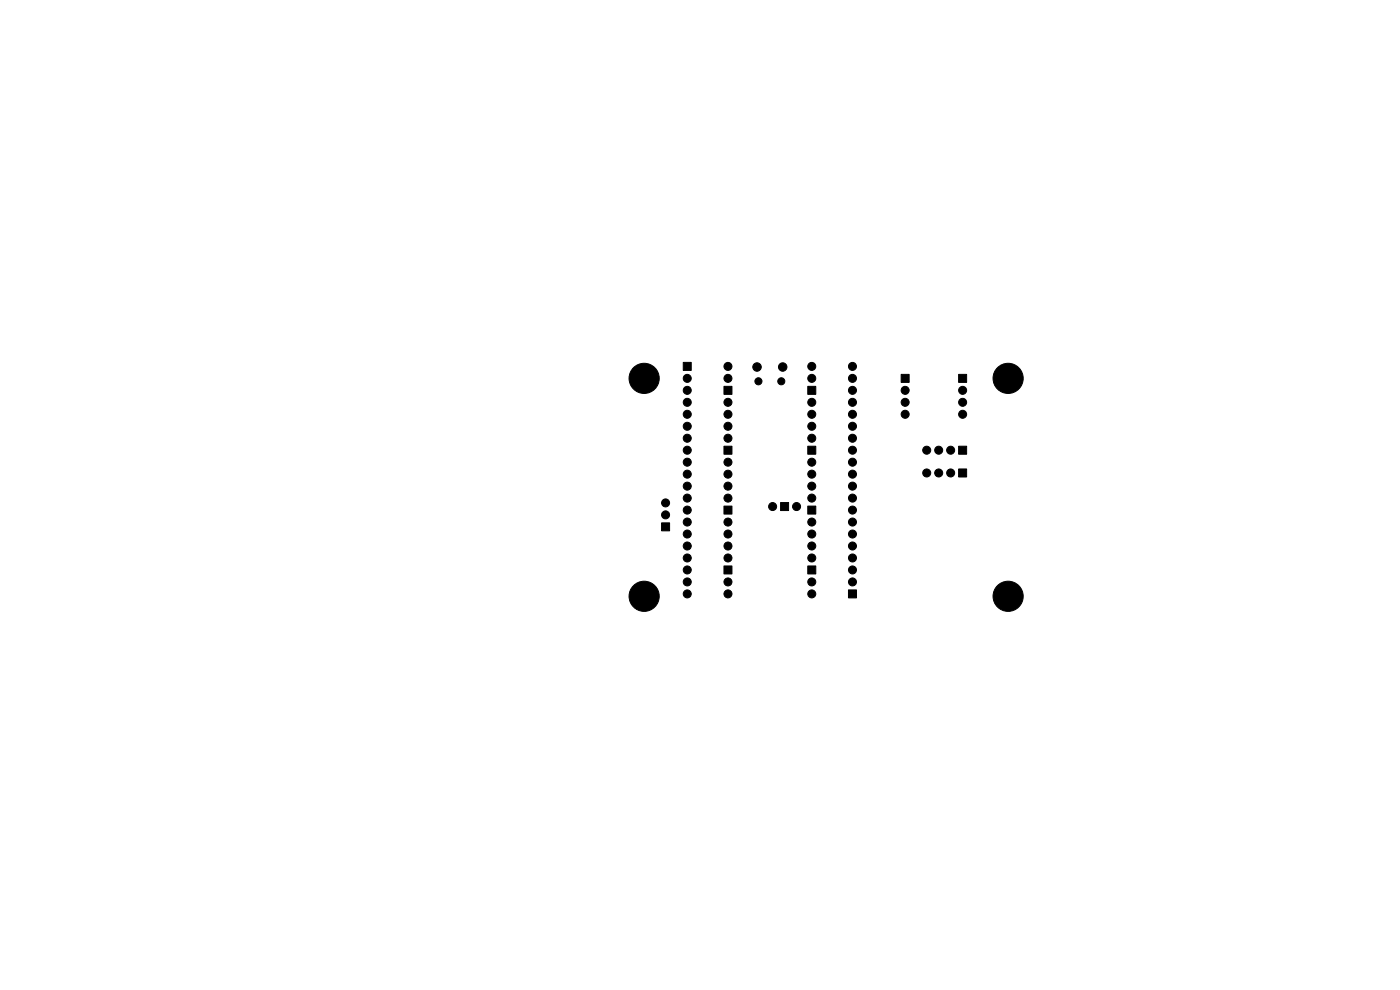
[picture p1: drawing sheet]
<svg xmlns="http://www.w3.org/2000/svg" width="297mm" height="210mm" viewBox="0 0 297 210" stroke-linecap="round" stroke-linejoin="round" font-family="sans-serif">
<g fill="#000" stroke="#000" stroke-width=".21">
<path d="M144.9 76.9h1.7v1.7h-1.7zM153.6 82h1.7v1.7h-1.7zM153.6 94.7h1.7v1.7h-1.7zM171.4 94.7h1.7v1.7h-1.7zM171.4 82h1.7v1.7h-1.7zM191.2 79.4h1.7v1.7h-1.7zM203.4 99.5h1.7v1.7h-1.7zM203.4 94.7h1.7v1.7h-1.7zM203.4 79.4h1.7v1.7h-1.7zM140.3 110.9h1.7v1.7h-1.7zM153.6 107.4h1.7v1.7h-1.7zM165.6 106.6h1.7v1.7h-1.7z"/>
<path d="M171.4 107.4h1.7v1.7h-1.7zM153.6 120.1h1.7v1.7h-1.7zM171.4 120.1h1.7v1.7h-1.7zM180 125.1h1.7v1.7h-1.7z"/>
<circle cx="135" cy="78.6" r=".4"/>
<circle cx="136.7" cy="77.9" r=".4"/>
<circle cx="138.3" cy="78.6" r=".4"/>
<circle cx="154.4" cy="77.7" r=".85"/>
<circle cx="160.6" cy="77.9" r=".9"/>
<circle cx="166" cy="77.9" r=".9"/>
<circle cx="172.2" cy="77.7" r=".85"/>
<circle cx="180.8" cy="77.7" r=".85"/>
<circle cx="212.2" cy="78.6" r=".4"/>
<circle cx="213.9" cy="77.9" r=".4"/>
<circle cx="215.6" cy="78.6" r=".4"/>
<circle cx="134.3" cy="80.3" r=".4"/>
<circle cx="135" cy="82" r=".4"/>
<circle cx="136.7" cy="82.7" r=".4"/>
<circle cx="136.7" cy="80.3" r="3.2"/>
<circle cx="138.3" cy="82" r=".4"/>
<circle cx="139.1" cy="80.3" r=".4"/>
<circle cx="145.8" cy="87.9" r=".85"/>
<circle cx="145.8" cy="90.4" r=".85"/>
<circle cx="145.8" cy="85.3" r=".85"/>
<circle cx="145.8" cy="95.5" r=".85"/>
<circle cx="145.8" cy="98" r=".85"/>
<circle cx="145.8" cy="80.3" r=".85"/>
<circle cx="145.8" cy="93" r=".85"/>
<circle cx="145.8" cy="82.8" r=".85"/>
<circle cx="154.4" cy="93" r=".85"/>
<circle cx="154.4" cy="80.3" r=".85"/>
<circle cx="154.4" cy="85.3" r=".85"/>
<circle cx="154.4" cy="98" r=".85"/>
<circle cx="154.4" cy="87.9" r=".85"/>
<circle cx="154.4" cy="90.4" r=".85"/>
<circle cx="160.9" cy="80.9" r=".75"/>
<circle cx="165.7" cy="80.9" r=".75"/>
<circle cx="172.2" cy="85.3" r=".85"/>
<circle cx="172.2" cy="90.4" r=".85"/>
<circle cx="172.2" cy="98" r=".85"/>
<circle cx="172.2" cy="87.9" r=".85"/>
<circle cx="172.2" cy="80.3" r=".85"/>
<circle cx="172.2" cy="93" r=".85"/>
<circle cx="180.8" cy="90.4" r=".85"/>
<circle cx="180.8" cy="98" r=".85"/>
<circle cx="180.8" cy="95.5" r=".85"/>
<circle cx="180.8" cy="87.9" r=".85"/>
<circle cx="180.8" cy="85.3" r=".85"/>
<circle cx="180.8" cy="82.8" r=".85"/>
<circle cx="180.8" cy="80.3" r=".85"/>
<circle cx="180.8" cy="93" r=".85"/>
<circle cx="192" cy="82.8" r=".85"/>
<circle cx="192" cy="87.9" r=".85"/>
<circle cx="192" cy="85.3" r=".85"/>
<circle cx="196.6" cy="95.5" r=".85"/>
<circle cx="199.1" cy="95.5" r=".85"/>
<circle cx="201.7" cy="95.5" r=".85"/>
<circle cx="204.2" cy="82.8" r=".85"/>
<circle cx="204.2" cy="87.9" r=".85"/>
<circle cx="204.2" cy="85.3" r=".85"/>
<circle cx="211.5" cy="80.3" r=".4"/>
<circle cx="212.2" cy="82" r=".4"/>
<circle cx="213.9" cy="82.7" r=".4"/>
<circle cx="213.9" cy="80.3" r="3.2"/>
<circle cx="215.6" cy="82" r=".4"/>
<circle cx="216.3" cy="80.3" r=".4"/>
<circle cx="141.2" cy="109.2" r=".85"/>
<circle cx="141.2" cy="106.7" r=".85"/>
<circle cx="145.8" cy="110.7" r=".85"/>
<circle cx="145.8" cy="105.7" r=".85"/>
<circle cx="145.8" cy="118.4" r=".85"/>
<circle cx="145.8" cy="100.6" r=".85"/>
<circle cx="145.8" cy="115.8" r=".85"/>
<circle cx="145.8" cy="103.1" r=".85"/>
<circle cx="145.8" cy="108.2" r=".85"/>
<circle cx="145.8" cy="113.3" r=".85"/>
<circle cx="154.4" cy="115.8" r=".85"/>
<circle cx="154.4" cy="113.3" r=".85"/>
<circle cx="154.4" cy="103.1" r=".85"/>
<circle cx="154.4" cy="110.7" r=".85"/>
<circle cx="154.4" cy="118.4" r=".85"/>
<circle cx="154.4" cy="100.6" r=".85"/>
<circle cx="154.4" cy="105.7" r=".85"/>
<circle cx="163.9" cy="107.5" r=".85"/>
<circle cx="169" cy="107.5" r=".85"/>
<circle cx="172.2" cy="110.7" r=".85"/>
<circle cx="172.2" cy="118.4" r=".85"/>
<circle cx="172.2" cy="100.6" r=".85"/>
<circle cx="172.2" cy="105.7" r=".85"/>
<circle cx="172.2" cy="115.8" r=".85"/>
<circle cx="172.2" cy="103.1" r=".85"/>
<circle cx="172.2" cy="113.3" r=".85"/>
<circle cx="180.8" cy="118.4" r=".85"/>
<circle cx="180.8" cy="113.3" r=".85"/>
<circle cx="180.8" cy="110.7" r=".85"/>
<circle cx="180.8" cy="108.2" r=".85"/>
<circle cx="180.8" cy="100.6" r=".85"/>
<circle cx="180.8" cy="115.8" r=".85"/>
<circle cx="180.8" cy="105.7" r=".85"/>
<circle cx="180.8" cy="103.1" r=".85"/>
<circle cx="196.6" cy="100.3" r=".85"/>
<circle cx="199.1" cy="100.3" r=".85"/>
<circle cx="201.7" cy="100.3" r=".85"/>
<circle cx="134.3" cy="126.5" r=".4"/>
<circle cx="135" cy="128.2" r=".4"/>
<circle cx="135" cy="124.8" r=".4"/>
<circle cx="136.7" cy="124.1" r=".4"/>
<circle cx="136.7" cy="128.9" r=".4"/>
<circle cx="136.7" cy="126.5" r="3.2"/>
<circle cx="138.3" cy="128.2" r=".4"/>
<circle cx="138.3" cy="124.8" r=".4"/>
<circle cx="139.1" cy="126.5" r=".4"/>
<circle cx="145.8" cy="126" r=".85"/>
<circle cx="145.8" cy="120.9" r=".85"/>
<circle cx="145.8" cy="123.4" r=".85"/>
<circle cx="154.4" cy="126" r=".85"/>
<circle cx="154.4" cy="123.4" r=".85"/>
<circle cx="172.2" cy="126" r=".85"/>
<circle cx="172.2" cy="123.4" r=".85"/>
<circle cx="180.8" cy="123.4" r=".85"/>
<circle cx="180.8" cy="120.9" r=".85"/>
<circle cx="211.5" cy="126.5" r=".4"/>
<circle cx="212.2" cy="128.2" r=".4"/>
<circle cx="212.2" cy="124.8" r=".4"/>
<circle cx="213.9" cy="124.1" r=".4"/>
<circle cx="213.9" cy="128.9" r=".4"/>
<circle cx="213.9" cy="126.5" r="3.2"/>
<circle cx="215.6" cy="128.2" r=".4"/>
<circle cx="215.6" cy="124.8" r=".4"/>
<circle cx="216.3" cy="126.5" r=".4"/>
</g>
</svg>
